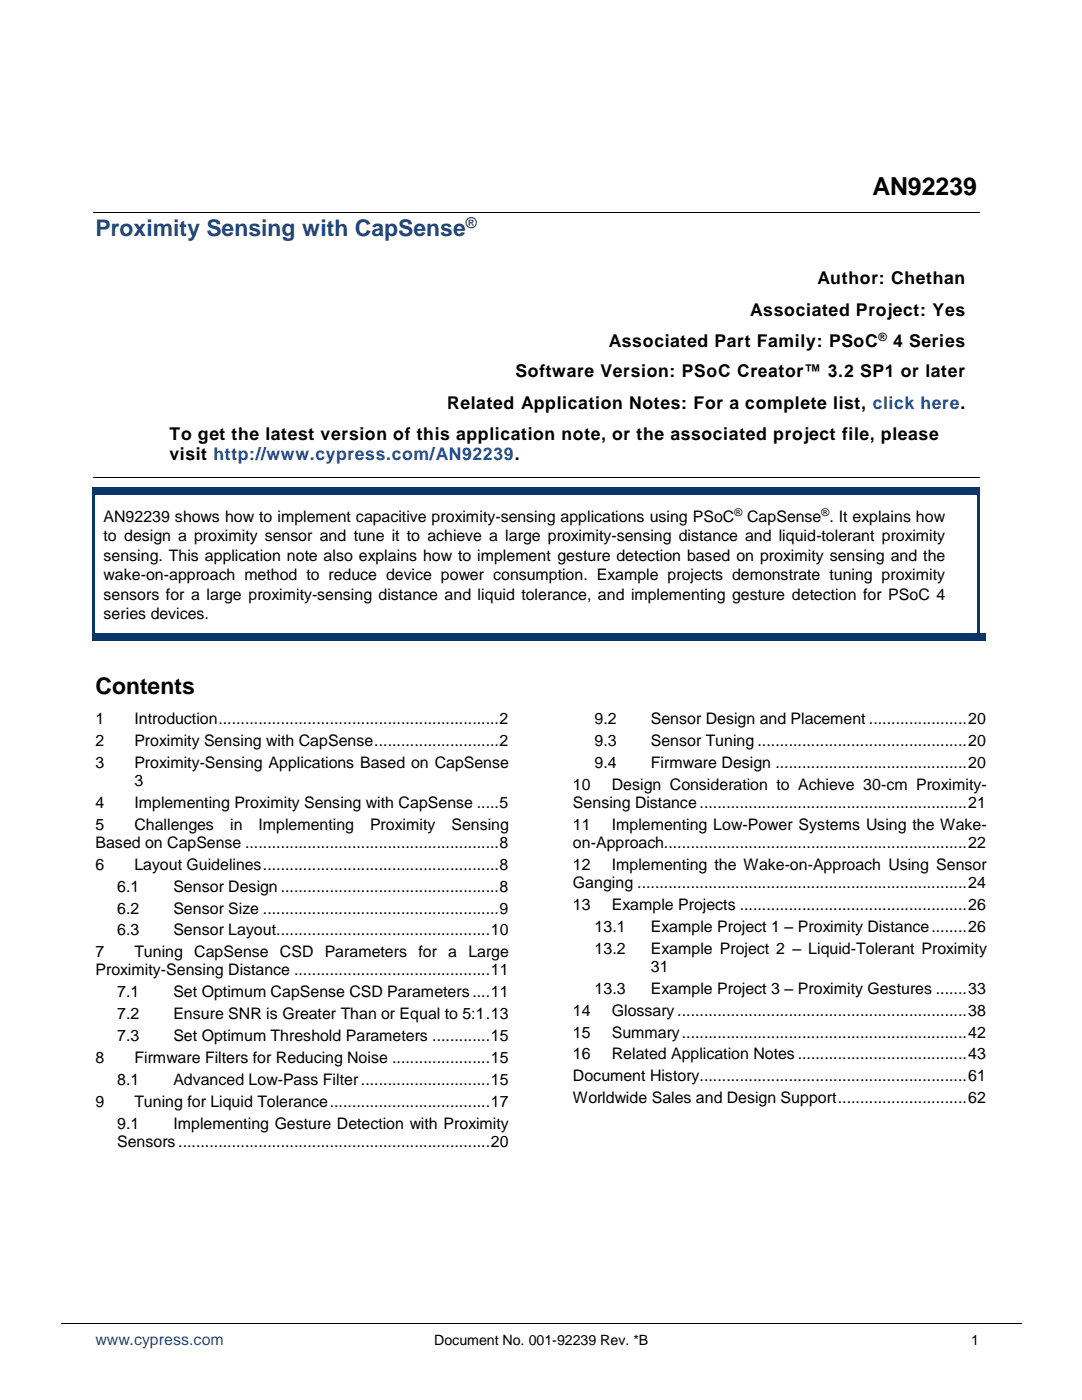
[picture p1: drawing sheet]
<svg xmlns="http://www.w3.org/2000/svg" width="216mm" height="279mm" viewBox="0 0 216 279" stroke-linecap="round" stroke-linejoin="round" font-family="sans-serif">
<defs><g id="words">
<text font-size="5" x="174.1" y="39">AN92239</text>
<text font-size="4.6" fill="#1f497d" x="19" y="47">Proximity Sensing with CapSense</text>
<text font-size="4.6" x="19" y="138.4">Contents</text>
<g font-size="3.5">
<text x="163.1" y="56.8">Author: Chethan</text>
<text x="149.7" y="63">Associated Project: Yes</text>
<text x="121.5" y="69.3">Associated Part Family: PSoC</text>
<text x="178.2" y="69.3">4 Series</text>
<text x="102.9" y="75.3">Software Version: PSoC Creator™ 3.2 SP1 or later</text>
<text x="89.2" y="81.5">Related Application Notes: For a complete list, click here.</text>
<text x="33.8" y="87.8">To get the latest version of this application note, or the associated project file, please</text>
<text x="33.8" y="91.9">visit http://www.cypress.com/AN92239.</text>
</g>
<g font-size="3.2">
<text x="20.7" y="104.1">AN92239 shows how to implement capacitive proximity-sensing applications using PSoC</text>
<text x="149.1" y="104.1">CapSense . It explains how</text>
<text x="20.7" y="108">to design a proximity sensor and tune it to achieve a large proximity-sensing distance and liquid-tolerant proximity</text>
<text x="20.7" y="111.9">sensing. This application note also explains how to implement gesture detection based on proximity sensing and the</text>
<text x="20.7" y="115.8">wake-on-approach method to reduce device power consumption. Example projects demonstrate tuning proximity</text>
<text x="20.7" y="119.7">sensors for a large proximity-sensing distance and liquid tolerance, and implementing gesture detection for PSoC 4</text>
<text x="20.7" y="123.5">series devices.</text>
<text x="19" y="144.5">1</text>
<text x="19" y="148.9">2</text>
<text x="26.8" y="144.5">Introduction...............................................................2</text>
<text x="26.8" y="148.9">Proximity Sensing with CapSense............................2</text>
<text x="118.6" y="144.5">9.2</text>
<text x="118.6" y="148.9">9.3</text>
<text x="129.9" y="144.5">Sensor Design and Placement ......................20</text>
<text x="129.9" y="148.9">Sensor Tuning ...............................................20</text>
<text x="19" y="153.3">3</text>
<text x="26.8" y="153.3">Proximity-Sensing Applications Based on CapSense</text>
<text x="118.6" y="153.2">9.4</text>
<text x="129.9" y="153.2">Firmware Design ...........................................20</text>
<text x="19" y="161.3">4</text>
<text x="26.8" y="156.9">3</text>
<text x="26.8" y="161.3">Implementing Proximity Sensing with CapSense .....5</text>
<text x="114.3" y="157.6">10</text>
<text x="114.3" y="161.3">Sensing Distance ............................................................21</text>
<text x="122.1" y="157.6">Design Consideration to Achieve 30-cm Proximity-</text>
<text x="19" y="165.6">5</text>
<text x="26.8" y="165.6">Challenges</text>
<text x="45.9" y="165.6">in</text>
<text x="51.6" y="165.6">Implementing</text>
<text x="73.8" y="165.6">Proximity</text>
<text x="90.1" y="165.6">Sensing</text>
<text x="114.3" y="165.6">11</text>
<text x="122.1" y="165.6">Implementing Low-Power Systems Using the Wake-</text>
<text x="19" y="169.3">Based on CapSense .........................................................8</text>
<text x="19" y="173.6">6</text>
<text x="26.8" y="173.6">Layout Guidelines.....................................................8</text>
<text x="114.3" y="169.3">on-Approach....................................................................22</text>
<text x="114.3" y="173.7">12</text>
<text x="122.1" y="173.7">Implementing the Wake-on-Approach Using Sensor</text>
<text x="23.4" y="178">6.1</text>
<text x="34.6" y="178">Sensor Design .................................................8</text>
<text x="114.3" y="177.3">Ganging ..........................................................................24</text>
<text x="23.4" y="182.3">6.2</text>
<text x="34.6" y="182.3">Sensor Size .....................................................9</text>
<text x="114.3" y="181.6">13</text>
<text x="118.6" y="186">13.1</text>
<text x="122.1" y="181.6">Example Projects ...................................................26</text>
<text x="129.9" y="186">Example Project 1 – Proximity Distance........26</text>
<text x="19" y="191.1">7</text>
<text x="23.4" y="186.7">6.3</text>
<text x="26.8" y="191.1">Tuning</text>
<text x="34.6" y="186.7">Sensor Layout................................................10</text>
<text x="38.8" y="191.1">CapSense</text>
<text x="55.9" y="191.1">CSD</text>
<text x="64.8" y="191.1">Parameters</text>
<text x="83.5" y="191.1">for</text>
<text x="89.4" y="191.1">a</text>
<text x="93.5" y="191.1">Large</text>
<text x="118.6" y="190.4">13.2</text>
<text x="129.9" y="190.4">Example Project 2 – Liquid-Tolerant Proximity</text>
<text x="19" y="194.7">Proximity-Sensing Distance ............................................11</text>
<text x="129.9" y="194">31</text>
<text x="23.4" y="199">7.1</text>
<text x="23.4" y="203.4">7.2</text>
<text x="34.6" y="199">Set Optimum CapSense CSD Parameters....11</text>
<text x="34.6" y="203.4">Ensure SNR is Greater Than or Equal to 5:1.13</text>
<text x="114.3" y="202.7">14</text>
<text x="118.6" y="198.4">13.3</text>
<text x="122.1" y="202.7">Glossary .................................................................38</text>
<text x="129.9" y="198.4">Example Project 3 – Proximity Gestures .......33</text>
<text x="23.4" y="207.8">7.3</text>
<text x="34.6" y="207.8">Set Optimum Threshold Parameters .............15</text>
<text x="114.3" y="207.1">15</text>
<text x="122.1" y="207.1">Summary................................................................42</text>
<text x="19" y="212.1">8</text>
<text x="26.8" y="212.1">Firmware Filters for Reducing Noise ......................15</text>
<text x="114.3" y="211.4">16</text>
<text x="114.3" y="215.8">Document History............................................................61</text>
<text x="122.1" y="211.4">Related Application Notes ......................................43</text>
<text x="19" y="220.8">9</text>
<text x="23.4" y="216.5">8.1</text>
<text x="26.8" y="220.8">Tuning for Liquid Tolerance....................................17</text>
<text x="34.6" y="216.5">Advanced Low-Pass Filter.............................15</text>
<text x="114.3" y="220.1">Worldwide Sales and Design Support.............................62</text>
<text x="23.4" y="225.2">9.1</text>
<text x="34.6" y="225.2">Implementing Gesture Detection with Proximity</text>
<text x="23.4" y="228.8">Sensors......................................................................20</text>
</g>
<text font-size="3.2" fill="#1f52a2" x="19" y="268.5">www.cypress.com</text>
<text font-size="3" fill="#1f497d" x="92.9" y="45.4">®</text>
<g font-size="2.8">
<text x="86.6" y="268.5">Document No. 001-92239 Rev. *B</text>
<text x="193.8" y="268.5">1</text>
</g>
<text font-size="2.3" x="175.3" y="68">®</text>
<g font-size="2.1">
<text x="146.5" y="103.1">®</text>
<text x="163.9" y="103.1">®</text>
</g>
</g></defs>
<path d="M12.2 264.1h191.6" fill="none" stroke="#000" stroke-width=".2"/>
<path d="M10.8 10.3h6.1v22.2h-6.1z" fill-rule="evenodd" fill="#fff"/>
<path d="M18.5 42.4h177M18.5 95.2h177" fill="none" stroke="#000" stroke-width=".2"/>
<g fill="#093666">
<path d="M18.5 98.8l.5 .1z" fill-rule="evenodd"/>
<path d="M18.5 97.3h.5v1.5h-.5z" fill-rule="evenodd"/>
<path d="M19 97.3h176.1v1.5h-176.1z" fill-rule="evenodd"/>
<path d="M195.1 98.8l.5 .1z" fill-rule="evenodd"/>
<path d="M195.1 97.3h.5v1.5h-.5z" fill-rule="evenodd"/>
<path d="M18.5 98.9h.5v27.4h-.5z" fill-rule="evenodd"/>
<path d="M195.1 98.9h.5v27.4h-.5z" fill-rule="evenodd"/>
<path d="M18.5 126.3h.5v1.6h-.5z" fill-rule="evenodd"/>
<path d="M19 126.3h1.5v1.6h-1.5z" fill-rule="evenodd"/>
<path d="M20.5 126.3h174.6v1.6h-174.6z" fill-rule="evenodd"/>
<path d="M195.1 126.3h1.5v1.6h-1.5z" fill-rule="evenodd"/>
</g>
<use href="#words"/>
</svg>
